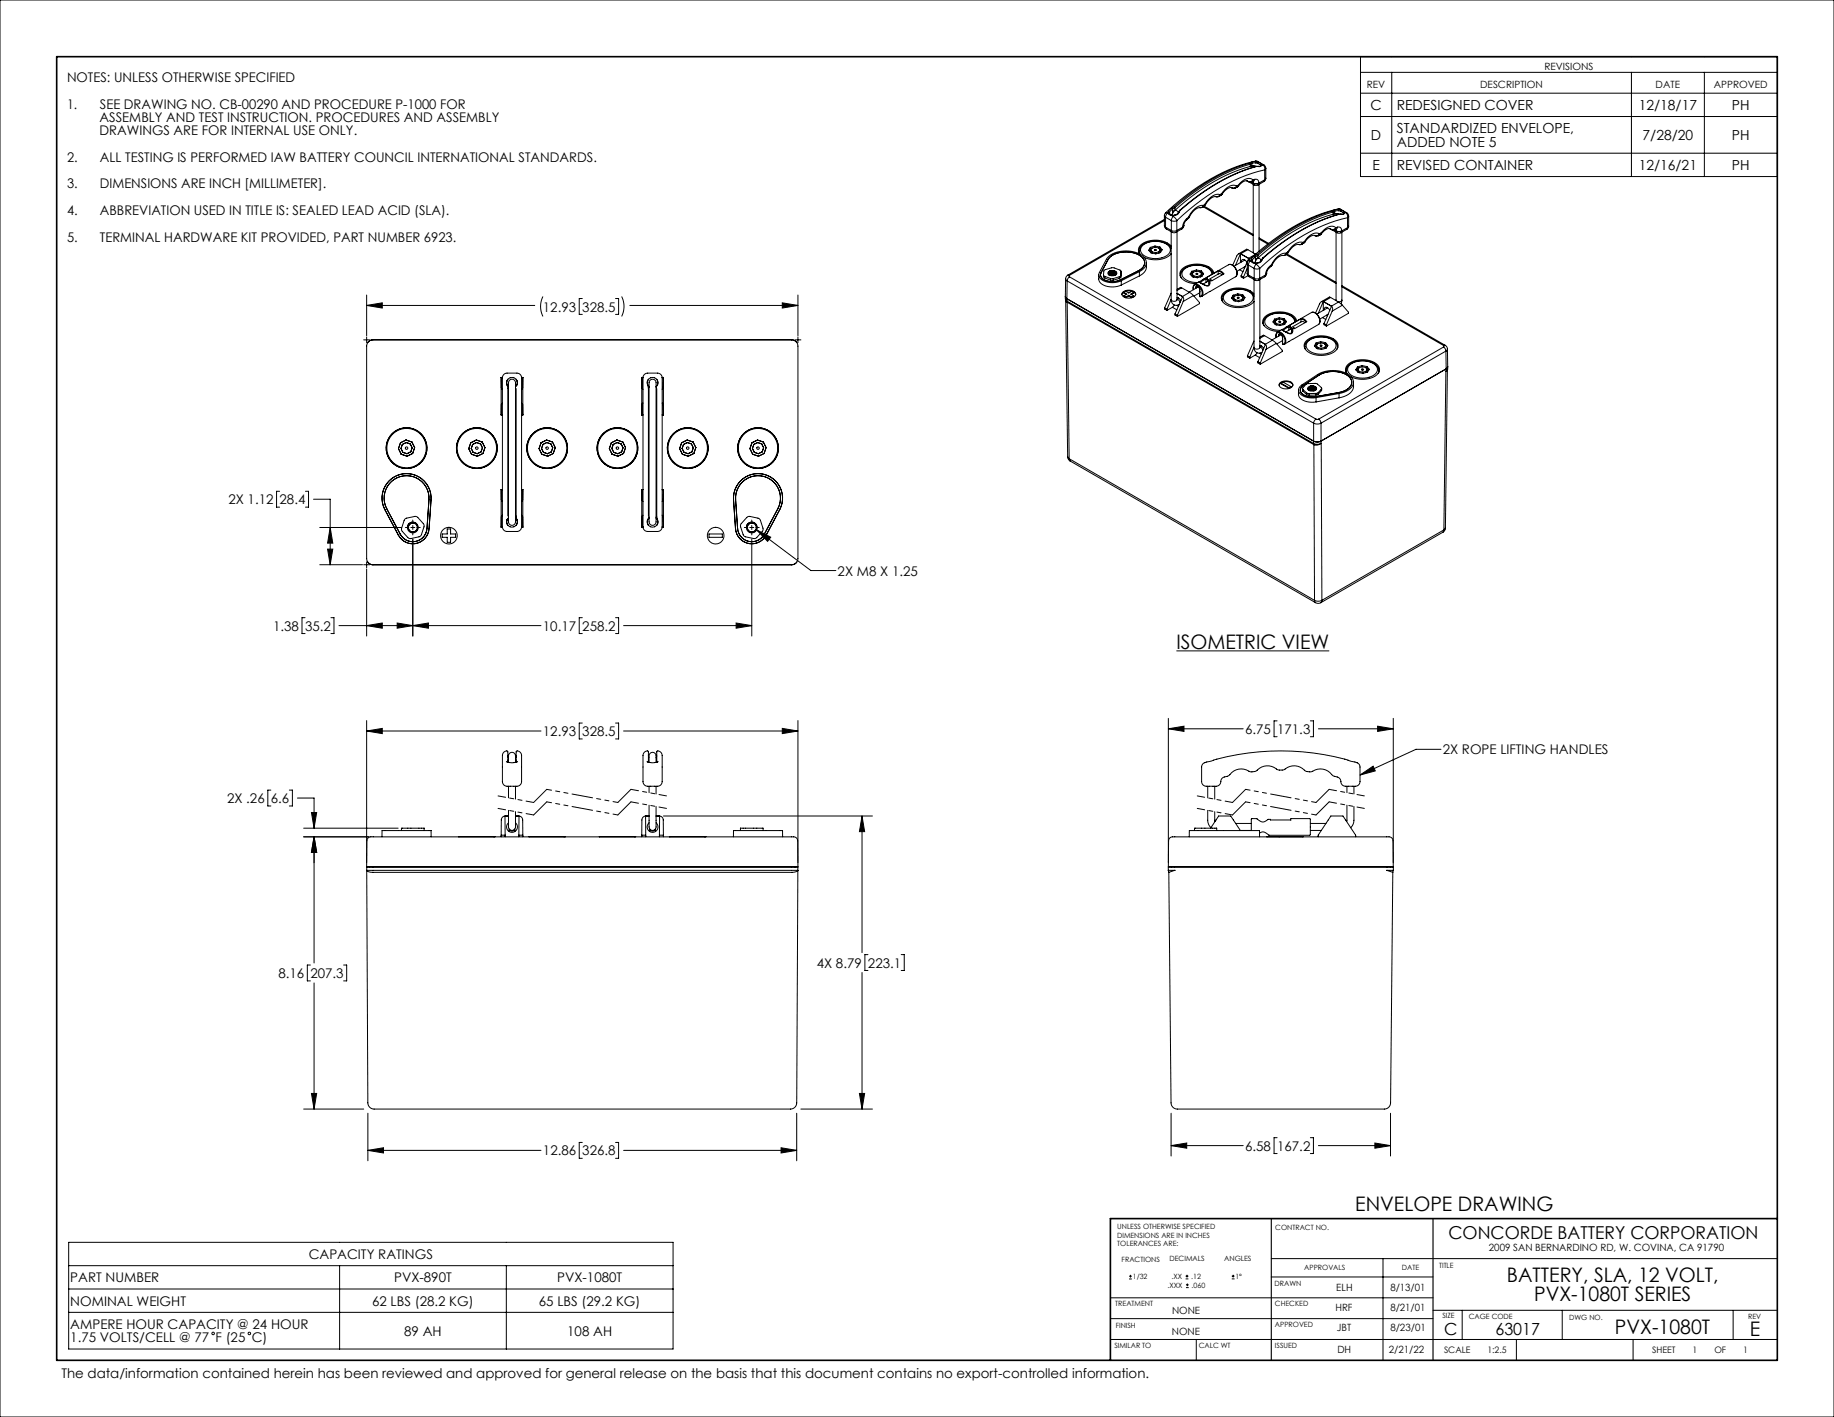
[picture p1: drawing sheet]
<svg xmlns="http://www.w3.org/2000/svg" width="559mm" height="432mm" viewBox="0 0 559 432" stroke-linecap="round" stroke-linejoin="round" font-family="sans-serif">
<defs><g id="words">
<g font-size="6.1">
<text x="358.4" y="197.7">ISOMETRIC VIEW</text>
<text x="412.9" y="369.1">ENVELOPE DRAWING</text>
<text x="459.1" y="390.7">BATTERY, SLA, 12 VOLT,</text>
<text x="467.4" y="396.6">PVX-1080T SERIES</text>
<text x="492.1" y="406.6">PVX-1080T</text>
<text x="533.2" y="407.2">E</text>
</g>
<text font-size="5.4" x="441.3" y="377.6">CONCORDE BATTERY CORPORATION</text>
<g font-size="5.1">
<text x="440" y="406.7">C</text>
<text x="455.6" y="406.7">63017</text>
</g>
<g font-size="4.2">
<text x="417.6" y="33.4">C</text>
<text x="425.6" y="33.4">REDESIGNED COVER</text>
<text x="499.3" y="33.5">12/18/17</text>
<text x="527.7" y="33.5">PH</text>
<text x="425.6" y="40.6">STANDARDIZED ENVELOPE,</text>
<text x="417.7" y="42.7">D</text>
<text x="425.6" y="44.8">ADDED NOTE 5</text>
<text x="500.5" y="42.7">7/28/20</text>
<text x="527.7" y="42.7">PH</text>
<text x="418.2" y="51.8">E</text>
<text x="425.6" y="51.8">REVISED CONTAINER</text>
<text x="499.3" y="51.8">12/16/21</text>
<text x="527.7" y="51.8">PH</text>
</g>
<g font-size="4.1">
<text x="20.4" y="25">NOTES: UNLESS OTHERWISE SPECIFIED</text>
<text x="20.4" y="33.1">1.</text>
<text x="30.4" y="33.1">SEE DRAWING NO. CB-00290 AND PROCEDURE P-1000 FOR</text>
<text x="30.4" y="41.2">DRAWINGS ARE FOR INTERNAL USE ONLY.</text>
<text x="30.4" y="37.2">ASSEMBLY AND TEST INSTRUCTION. PROCEDURES AND ASSEMBLY</text>
<text x="20.4" y="49.3">2.</text>
<text x="30.4" y="49.3">ALL TESTING IS PERFORMED IAW BATTERY COUNCIL INTERNATIONAL STANDARDS.</text>
<text x="20.4" y="57.4">3.</text>
<text x="30.4" y="57.4">DIMENSIONS ARE INCH [MILLIMETER].</text>
<text x="20.4" y="65.5">4.</text>
<text x="30.4" y="65.5">ABBREVIATION USED IN TITLE IS: SEALED LEAD ACID (SLA).</text>
<text x="20.4" y="73.6">5.</text>
<text x="30.4" y="73.6">TERMINAL HARDWARE KIT PROVIDED, PART NUMBER 6923.</text>
<text x="165.4" y="94.9">12.93</text>
<text x="177.4" y="94.9">328.5</text>
<text x="69.6" y="153.7">2X 1.12</text>
<text x="85.2" y="153.7">28.4</text>
<text x="255.2" y="175.4">2X M8 X 1.25</text>
<text x="83.2" y="192.2">1.38</text>
<text x="92.9" y="192.2">35.2</text>
<text x="165.4" y="192.2">10.17</text>
<text x="177.4" y="192.2">258.2</text>
<text x="165.4" y="224.3">12.93</text>
<text x="177.4" y="224.3">328.5</text>
<text x="379.4" y="223.6">6.75</text>
<text x="389.1" y="223.6">171.3</text>
<text x="439.6" y="229.9">2X ROPE LIFTING HANDLES</text>
<text x="69.2" y="244.7">2X .26</text>
<text x="82.5" y="244.7">6.6</text>
<text x="84.8" y="298">8.16</text>
<text x="94.6" y="298">207.3</text>
<text x="248.9" y="294.9">4X 8.79</text>
<text x="264.5" y="294.9">223.1</text>
<text x="165.4" y="352.1">12.86</text>
<text x="177.4" y="352.1">326.8</text>
<text x="379.4" y="350.6">6.58</text>
<text x="389.1" y="350.6">167.2</text>
<text x="94.1" y="383.6">CAPACITY RATINGS</text>
<text x="21.4" y="390.8">PART NUMBER</text>
<text x="120.1" y="390.8">PVX-890T</text>
<text x="169.8" y="390.8">PVX-1080T</text>
<text x="21.4" y="397.9">NOMINAL WEIGHT</text>
<text x="113.4" y="397.9">62 LBS (28.2 KG)</text>
<text x="164.2" y="397.9">65 LBS (29.2 KG)</text>
<text x="21.4" y="405">AMPERE HOUR CAPACITY @ 24 HOUR</text>
<text x="123.2" y="407">89 AH</text>
<text x="172.8" y="407">108 AH</text>
<text x="21.4" y="409">1.75 VOLTS/CELL @ 77 F (25 C)</text>
<text x="18.7" y="420">The data/information contained herein has been reviewed and approved for general release on the basis that this document contains no export-controlled information.</text>
</g>
<g font-size="3">
<text x="470.6" y="21.2">REVISIONS</text>
<text x="416.5" y="26.7">REV</text>
<text x="451" y="26.7">DESCRIPTION</text>
<text x="504.5" y="26.7">DATE</text>
<text x="522.2" y="26.7">APPROVED</text>
<text x="453.6" y="381.3">2009 SAN BERNARDINO RD, W. COVINA, CA 91790</text>
<text x="407.2" y="393.5">ELH</text>
<text x="423.6" y="393.5">8/13/01</text>
<text x="357.1" y="400.5">NONE</text>
<text x="406.9" y="399.5">HRF</text>
<text x="423.6" y="399.5">8/21/01</text>
<text x="357" y="406.7">NONE</text>
<text x="407.3" y="405.7">JBT</text>
<text x="423.6" y="405.7">8/23/01</text>
<text x="407.5" y="412.2">DH</text>
<text x="423.2" y="412.2">2/21/22</text>
</g>
<g font-size="2.7">
<text x="440" y="412.2">SCALE</text>
<text x="453.2" y="412.2">1:2.5</text>
<text x="503.4" y="412.4">SHEET</text>
<text x="515.7" y="412.4">1</text>
<text x="522.3" y="412.4">OF</text>
<text x="531.1" y="412.4">1</text>
</g>
<g font-size="2.2">
<text x="340.4" y="374.5">UNLESS OTHERWISE SPECIFIED</text>
<text x="340.4" y="377.2">DIMENSIONS ARE IN INCHES</text>
<text x="388.6" y="374.7">CONTRACT NO.</text>
<text x="340.4" y="379.8">TOLERANCES ARE:</text>
<text x="341.7" y="384.4">FRACTIONS</text>
<text x="345.2" y="389.7">1/32</text>
<text x="356.3" y="384.4">DECIMALS</text>
<text x="357" y="389.7">.XX</text>
<text x="363" y="389.7">.12</text>
<text x="373" y="384.4">ANGLES</text>
<text x="376.4" y="389.7">1°</text>
<text x="397.4" y="387">APPROVALS</text>
<text x="427.2" y="387.1">DATE</text>
<text x="438.5" y="386.4">TITLE</text>
<text x="355.7" y="392.4">.XXX</text>
<text x="363.1" y="392.4">.060</text>
<text x="388.4" y="391.8">DRAWN</text>
<text x="339.8" y="398.1">TREATMENT</text>
<text x="388.5" y="398">CHECKED</text>
<text x="439.5" y="401.7">SIZE</text>
<text x="447.5" y="402">CAGE CODE</text>
<text x="532.6" y="401.8">REV</text>
<text x="340" y="404.7">FINISH</text>
<text x="388.5" y="404.5">APPROVED</text>
<text x="478.1" y="402.2">DWG NO.</text>
<text x="339.5" y="410.8">SIMILAR TO</text>
<text x="365.2" y="410.7">CALC WT</text>
<text x="388.5" y="410.9">ISSUED</text>
</g>
</g></defs>
<g fill="none" stroke="#000" stroke-width=".3">
<path d="M0 0h558.8v431.8h-558.8zM414.5 17.3h127v36.5h-127zM414.5 22h127M414.5 28.4h127M414.5 35.5h127M424.1 22v31.8M497.1 22v31.8M519.3 22v31.8M371.5 59.8a4.4 4.4 0 0 0-3.7 1.8l-.5 .8M371.7 59.3a4.4 4.4 0 0 0-4.6 3M371.7 59.3a1.05 1.05 0 0 1-1.2 .6M371.7 59.3l-.2 .5"/>
<path d="M371.9 59.6l-.4 .2M372.2 59l-.5 .3M372.2 59l.2 .2M372.2 59l-.3 .6M372.4 59.2l-.5 .4M375.3 57.2h.1M375.4 57.2a1.39 1.39 0 0 0-1.7 .5l-1.3 1.5M375.4 57.2l1 .1M376.8 56.7a3.5 3.5 0 0 0-4.1 1.7l-.5 .6M376.8 56.7a1.11 1.11 0 0 1-1.5 .5M376.8 56.7l-.4 .6M376.9 57.1l-.5 .2"/>
<path d="M377.2 56.5l-.4 .2M377.2 56.5l-.3 .6M377.2 56.5l.1 .2M377.3 56.7l-.4 .4M379.8 55.1l.5 .3M380.3 55.3a1.34 1.34 0 0 0-2 .4l-1 1M380.3 55.3v.1M380.3 55.4l1 .1M380.6 55.5l1.5 .9M380.8 49.7a60 60 0 0 0-23 13.3M380.8 49.7l.1 .3M380.9 50a59.1 59.1 0 0 0-22.9 13.2"/>
<path d="M380.9 50v.7M381.2 49.5l-.4 .2M381.2 49.5l.2 .3M381.3 55.5l.6 .3M381.4 49.8l-.5 .2M381.4 49.8v.6M381.4 50.4l-.3 .3M381.4 50.4v.2M381.7 50.5a55.7 55.7 0 0 0-23.7 13.6M381.7 50.5l1.1 .2M381.7 50.5l.6 .3M381.7 55.3l.2 .5"/>
<path d="M381.8 54.8a2.96 2.96 0 0 0-4.1 1.1l-.5 .6M381.8 54.8a1.2 1.2 0 0 1-1.5 .5M381.8 54.8l-.5 .7M381.8 55.3l-.5 .2M381.8 55.3h.1M381.8 56.2v20.7M381.9 55.8l.8 .2 .9-.2M381.9 55.8l.2 .6M381.9 55.8h.1M382.1 56.4l.6 .1 .6-.1M382.3 54.7a.98 .98 0 0 1 1.3 1.1M382.3 54.7l-.5 .1"/>
<path d="M382.3 54.7l-.5 .6M382.5 49.1a59.9 59.9 0 0 0-27.3 15.8M382.5 49.1l.8 .1M382.5 49.1l.5 .1M382.5 50.8a60.2 60.2 0 0 0-23 13.2M382.5 50.8h.2M382.6 49.6l-1.2 .2M382.6 49.6l.7 .2M382.6 49.3l-1.4 .2M382.6 49.3v.3M382.6 49.3l.8 .2M382.7 50.8a60 60 0 0 0-23 13.2"/>
<path d="M383 49.2l-.4 .1M383 49.2h.3M383 49.2l.4 .3M383.3 49.8l.7 .4M383.3 50.7h.1M383.3 50.7l-.8 .1M383.3 49.2l1.8 1.1M383.4 50.7l-.7 .1M383.4 49.5l.9 .4M383.4 49.5l-.1 .3M383.6 55.8l-.3 .6M383.6 55.8h.1"/>
<path d="M383.6 56.2v20.3M384 50.2l.1 .3M384.1 50.5l-.8 .2M384.1 50.5h.1M384.3 49.9l-.3 .3M384.3 49.9l.1 .4M384.3 49.9l.4 .3M384.4 50.3l-.3 .4h-.7M384.4 50.3l-.3 .2M384.7 50.2l-.3 .1M384.7 50.2a1.48 1.48 0 0 1 .6 1.6M384.7 50.2l.4 .1"/>
<path d="M385.1 50.3l.4 .4 .2 .6M385.1 55.3l-1.8 1.1M385.3 51.8a58.7 58.7 0 0 0-26.7 15.4M385.3 54.8l-.2 .5M385.3 51.8v3M385.3 54.8l-1.7 1M385.7 54.3l-.2 .6-.4 .4M385.7 51.3l-.4 .5M385.7 54.3l-.4 .5M385.7 51.3v3M414.5 46.7h127M338.3 78.2a8.2 8.2 0 0 1 9.8 .4 2.43 2.43 0 0 1-1.3 3.9l-5.5 2.8a4.9 4.9 0 0 1-5.9-1l.1-1.2 2.1-4z"/>
<path d="M347.1 76.5l-.1 .2M347.1 76.4l.2 1M347.1 76.4l-.1 .6M348.2 74.8a6.3 6.3 0 0 1 8.2 .5 2.15 2.15 0 0 1-1.7 3 6 6 0 0 1-7.1-1.5 1.7 1.7 0 0 1 .6-2zM350.5 75.4v.4M350.5 75.8l-.4 .6M350.5 75.8l1.5-.4 1 .2 .5 .5M350.6 76.2v.4l.5 .5v-.3M350.6 76.2l.5 .6M351 75.6l-.4 .6M351.1 76.8l1 .2M351.9 75l1.5 .3"/>
<path d="M351.9 75l-1.4 .4M351.9 75v.4M351.9 76.3h.3M352 76.3h-.1M352 76.3l.1 .1M352.1 77v.4M353 75.6l.4 .1M353.1 76.7l-1 .3M353.4 75.7l.6 .6M353.4 75.3l.7 .8-.5 .9-1.4 .4-1.5-.3-.7-.9 .5-.8M353.4 75.3v.4M353.5 76.1l-.4 1v-.4"/>
<path d="M353.5 76.1l-.4 .6M354.8 68.7l.1 .6 .5 .5M354.8 65.7l.3 .5M354.8 68.7l.3 .5M354.8 65.7v3M354.8 66.9l-29.4 16.9M354.8 67.2l-28.9 16.7M355.1 69.2l.3 .6M355.1 66.2l1.8 1M355.1 69.2l1.8 1M355.1 66.2v3M355.2 64.9l-.4 .8"/>
<path d="M355.2 64.9h.5M355.4 69.8l1.7 1M355.7 64.9l-.6 1.3M355.7 64.9l.5 .3M356 64.6l-.3 .3M356 64.6l.2 .6M356 64.6l.4 .2M356.2 65.2l.9 .4M356.2 65.2l.8 .5M356.4 64.8l.1 .5M356.8 77.4v-.1a7.4 7.4 0 0 1-8.2 1.1M356.8 75.7a6.3 6.3 0 0 0-8.1-1.4l-1.3 1.1-.3 1"/>
<path d="M356.8 75a7.1 7.1 0 0 0-9.6 .1 1.88 1.88 0 0 0 .2 2.4M356.8 70.6v20.7M356.9 67.2l.8 .2 .9-.2M356.9 70.2l.8 .2 .9-.2M356.9 70.2l.2 .6M356.9 67.2v3M357 65.7l.5 .3M357.1 63.4l-.8 .6-.3 .6M357.1 63.4l.2 .3M357.1 65.6l-.1 .1M357.1 70.8l.6 .1 .6-.1M357.3 64.3v.6"/>
<path d="M357.3 63.7l-.9 1.1M357.3 63.7v.6M357.5 66l1.1 1.2M357.5 66l-.6 1.2M357.8 63l-.7 .4M357.8 63l.2 .2M357.8 65.6h-.7M357.8 65.6h.1M357.8 65.6l-.3 .4M357.8 65.6l-.8 .1M358 64.1l-1 1.5M358 64.1h.4l.6 .6"/>
<path d="M358 64.1l-.7 .2M358 63.2l-.7 .5M358 63.2v.9M358.6 70.2l-.3 .6M358.6 67.2v3M358.6 70.6v20.7M359 64.7l-.3 .5-.9 .4M359.3 64.7l-.7 .7-.8 .2M359.3 64.7l-.3 .1M359.5 64h.2M359.6 64l-.6 .7M359.7 64l-.4 .7"/>
<path d="M360.1 69.8l-1.8 1M360.3 69.2l-.2 .6M360.3 69.2h.1M360.3 69.2l-1.7 1M360.7 68.7l-.2 .6-.4 .5M360.7 68.7l-.4 .5M360.7 68.7h.1M361.5 67l-.5 .7-.3 1M361.6 66.6a3.8 3.8 0 0 0-1.3 2.6M361.6 66.6l-.1 .4M362.1 66.6l-.6 .4M362.1 66.1l-.5 .5"/>
<path d="M362.1 66.1l.3 .1M362.1 66.1v.5M362.4 66.2l-.3 .4M365.6 63.3a4.1 4.1 0 0 0-3.2 2.9M366.5 63.1l-.9 .2M366.6 63l15.2 8.8M366.7 62.6a5.1 5.1 0 0 0-4.6 3.5M366.7 62.6l-.4 .5-.7 .2M366.7 62.6l-.2 .5M366.9 62.8l14.9 8.7M367 62.7l-.5 .4M367.1 62.3l-.4 .3"/>
<path d="M367.1 62.3l.2 .1M367.1 62.3l-.1 .4M367.3 62.4l-.3 .3M378 77.3l2.5 1.5-2.3 5.2M378 77.3l-1.6 3.6M378 77.3v2.7M378.2 79.8a.74 .74 0 0 1 .6-.8 .74 .74 0 0 1 .9 .6l.2 .4M379.3 79.2l-3.3 1.9M380.2 76.1l-2.2 1.2a.93 .93 0 0 0-1.2 .7l-1.2 2.8M380.2 76.1l-.4-.1-2.4 1.4M380.2 76.1l2.4 1.4M380.4 79.4l-.4 .9"/>
<path d="M380.4 79.4l.6 .1M381 79.5l-.6 1.3M381 79.5l.4 .3M381.3 79.2l-.3 .3M381.3 79.2l.1 .6M381.3 79.2l.3 .2M381.4 79.8l.9 .4 .7-.1M381.4 79.8l.9 .5M381.6 79.4l.1 .5M381.8 76.9v.1M381.8 76.9l.1 .2M382.3 78l-.8 .6-.2 .6"/>
<path d="M382.3 78l.2 .3M382.4 77.4h.2M382.5 77.5l-2.1 1.2 .3 .4M382.5 78.9l.1 .6M382.5 78.3l-.9 1.1M382.5 78.3v.6M383 77.5l-.7 .5M383 77.5l.3 .3M383.2 78.6l-.9 1.6M383.2 78.6l.4 .1 .7 .6M383.3 77.8v.8l-.8 .3M383.3 77.8l-.8 .5"/>
<path d="M383.6 72.5l2.9 1.7M383.6 72.8l2.7 1.6M384.3 79.3l-.4 .5-.9 .3M384.3 79.3h.1M384.5 79.2l-.6 .8-.8 .2M384.5 79.2l-.2 .1M384.8 78.6h.1M384.8 78.6l-.5 .7M384.9 78.6l-.4 .6M390.9 77.8a4.1 4.1 0 0 0-3.3 2.9M391.8 77.6l-.9 .2M391.8 77.6l15.3 8.8"/>
<path d="M391.9 77.2a5.1 5.1 0 0 0-4.5 3.5M391.9 77.2l-.4 .5-.6 .1M391.9 77.2l-.1 .4M392.1 77.4l15 8.6M392.2 77.3l-.4 .3M392.4 76.8l-.5 .4M392.4 76.8l.2 .1M392.4 76.8l-.2 .5M392.6 76.9l-.4 .4M395.7 74.5a3.5 3.5 0 0 0-3.1 2.4M396.7 74.4l-1 .1M396.9 73.9a4.4 4.4 0 0 0-4.5 2.9"/>
<path d="M396.9 73.9a1.05 1.05 0 0 1-1.2 .6M396.9 73.9l-.2 .5M397.2 74.1l-.5 .3M397.4 73.6l-.5 .3M397.4 73.6l.2 .2M397.4 73.6l-.2 .5M397.6 73.8l-.4 .3M400.6 71.8a2.72 2.72 0 0 0-2.8 1.7l-.2 .3M400.6 71.8h.1M400.6 71.8l1.1 .1M402 71.3a3.5 3.5 0 0 0-4.1 1.7l-.5 .6M402 71.3a1.11 1.11 0 0 1-1.4 .5"/>
<path d="M402 71.3l-.3 .6M402.1 71.7l-.4 .2M402.5 71.1l-.5 .2M402.5 71.1l-.4 .6M402.5 71.1l.1 .2M402.6 71.3l-.5 .4M405.1 69.6l.5 .3M405.5 69.9a1.34 1.34 0 0 0-1.9 .4l-1 1M405.5 69.9h.1M405.6 69.9l.9 .1M405.8 70l1.6 .9M406 64.3a60 60 0 0 0-23 13.2"/>
<path d="M406 64.3l.2 .3M406.2 64.6a59.1 59.1 0 0 0-22.9 13.2M406.2 64.6v.7M406.4 64.1l-.4 .2M406.4 64.1l.3 .2M406.5 70l.6 .4M406.7 64.3l-.5 .3M406.7 64.3v.7M406.7 65l-.3 .3M406.7 65v.2M406.9 65.1a55.7 55.7 0 0 0-23.7 13.5M406.9 65.1l1.2 .2"/>
<path d="M406.9 65.1l.6 .3M407 69.9l.1 .5M407 69.4a2.96 2.96 0 0 0-4 1.1l-.5 .6M407 69.4a1.2 1.2 0 0 1-1.5 .5M407 69.4l-.5 .6M407 69.9l-.5 .1M407.1 70.8v20.7M407.1 70.4l.9 .2 .8-.2M407.1 70.4l.3 .5M407.1 70.4h.1M407.4 70.9l.6 .2 .6-.2M407.5 69.2l-.5 .7"/>
<path d="M407.5 69.2a.98 .98 0 0 1 1.3 1.2M407.5 69.2l-.5 .2M407.7 63.7a59.9 59.9 0 0 0-27.3 15.7M407.7 63.7l.9 .1M407.7 63.7l.5 .1M407.8 65.3a60.2 60.2 0 0 0-23 13.3M407.8 65.3h.1M407.9 64.2l-1.2 .1M407.9 64.2l.6 .2M407.9 63.8l-1.5 .3M407.9 63.8v.4M407.9 63.8l.8 .2"/>
<path d="M407.9 65.3a60 60 0 0 0-23 13.3M408.2 63.8h-.3M408.2 63.8h.4M408.2 63.8l.5 .2M408.5 64.4l.7 .4M408.6 65.3h.1M408.6 65.3h-.8M408.6 63.8l1.7 1M408.6 65.3h-.7M408.7 64l.8 .5M408.7 64l-.2 .4M408.8 70.4l-.2 .5"/>
<path d="M408.8 70.4h.1M408.9 70.7v20.8M409.2 64.8l.2 .2M409.4 65l-.8 .3M409.4 65h.1M409.5 64.5l-.3 .3M409.5 64.5l.2 .4M409.5 64.5l.5 .3M409.7 64.9l-.3 .4h-.8M409.7 64.9l-.4 .2M410 64.8l-.3 .1M410 64.8a1.48 1.48 0 0 1 .6 1.5"/>
<path d="M410 64.8h.3M410.3 64.8l.5 .5 .1 .6M410.3 69.9l-1.7 1M410.6 66.3a58.7 58.7 0 0 0-26.8 15.5M410.6 69.4l-.3 .5M410.6 66.3v3.1M410.6 69.4l-1.8 1M410.9 68.9l-.1 .6-.5 .4M410.9 65.9l-.3 .4M410.9 68.9l-.3 .5M410.9 65.9v3M111.7 89.9v12.4"/>
<path d="M111.7 93.1h51.2M111.7 93.1l4.8-.8v1.6zM165.4 90.3a6.8 6.8 0 0 0 0 6.1M177.4 91h-.9v4.8h.9M187.6 91h.9v4.8h-.9M189.4 90.3a6.8 6.8 0 0 1 0 6.1M191.9 93.1h51.2M238.4 92.3l4.7 .8-4.7 .8zM243.1 89.9v12.4M324.6 90.4l.1 1 .4 .3M324.6 90.3l.5 .7v.7M324.6 90.3l.5 .7"/>
<path d="M324.6 91.3l.1 .3M324.7 91.5l.6 47.6M324.8 91.6l.4 .5M325.1 91.7l75.1 43.4M325.1 91.7l.1 .4M325.1 91l75.2 43.4M325.1 85.6l-.4-.7-.1 5.4M325.1 85.6l75.2 43.4M325.1 85.6v5.4M325.2 92.1l75.1 43.4M325.2 92.1l.6 47.7M325.4 83.8l.5 .1"/>
<path d="M325.4 83.8l-.5 .5-.2 .6M325.9 84.4l-.5 .5-.3 .7M325.9 83.9l-.2 .2 .2 .3M325.9 84.4l75.1 43.3M334.8 83.7a2.82 2.82 0 0 0 2.8 3.6l2.1 .1 1.9-.5M336.2 83.8v.6l.4 .3M336.2 83.8l.4 .4M336.6 84.2l1.7 .7M336.6 84.7l1.7 .7M336.6 84.2v.5M337.8 83.7l.2-.4a1.52 1.52 0 0 1 2 .4M337.8 82.8a1.75 1.75 0 0 1 2.5 .4 1.52 1.52 0 0 1-1.4 .9 1.52 1.52 0 0 1-1.4-.9z"/>
<path d="M337.9 82.8l.1-.1a1.59 1.59 0 0 1 2.2 .7l-.4 .5-.7-.3-1.1 .2M337.9 82.8l.9-.1 .7 .2M337.9 82.8l.1-.1a2 2 0 0 1 2.1 .3M337.9 83.7a1.57 1.57 0 0 1 2 .1M338 83.1l-.2 .3 .3 .5M338 83.1l.2-.1a1.28 1.28 0 0 1 1.8 .6M338.2 83.9h1.4M338.3 84.9h.9M338.3 85.4h.9M338.3 84.9v.5M338.4 83.9l1 .1M339.2 84.9v.5"/>
<path d="M339.5 82.9l-.8-.1-.7 .3M339.5 82.9l.5 .4v.4a1.42 1.42 0 0 0-2.2-.1M341 84.3l.5-.4v.5M341 84.3l-1.8 .6M341 84.8l-1.8 .6M341 84.3v.5M341.5 84.4l-.5 .4M341.6 82.7l-.4-.4-1.8-.7h-.7l-2.2 .7-.3 1.5M341.6 82.7l-.1 1.7M341.6 82.7v.5M341.6 85.6v1.3M341.8 89.7a2.54 2.54 0 0 1 4.2 0"/>
<path d="M342 89.1a2.68 2.68 0 0 1 4 .5 2.22 2.22 0 0 1-3.2 1.1l-.7-.4a.79 .79 0 0 1-.1-1.2zM342.4 89.1v.2l.8 .4M342.4 90.2v.2l.6 .3M342.4 89.1l.9 .5-.9 .6M342.4 89.1l.6-.3 .9 .5 .9-.5 .6 .3M342.4 90.2l.6 .3M343 90.5v.2M343.9 90.2l.9 .5M343.9 90.2l-.9 .5M343.9 90l.9 .5M343.9 90l-.9 .5M343.9 90v.2"/>
<path d="M344.8 90.5v.2M345.4 90.2v.2l-.6 .3M345.4 89.1v.2l-.7 .4M345.4 89.1l-.9 .5 .9 .6M345.4 90.2l-.6 .3M347.2 82.8a2.74 2.74 0 0 0 1.5-4.2 8.7 8.7 0 0 0-11.3-.1l-2.4 4.6a2.16 2.16 0 0 0 2 2.8l2.7 .2 1.9-.5M347.2 82.8l-5.6 2.8M347.2 82.8v1.3M347.2 84.1l-5.6 2.8M349.3 80a3.4 3.4 0 0 1-2.1 4.1M354.8 93.8v.4l.8 .4M354.8 93.8l.8 .4"/>
<path d="M355.6 94.2v.4M356.8 91.3a1.59 1.59 0 0 0 .8 1.5 1.59 1.59 0 0 0 1.7 0M356.8 89.4l-2 4.4M356.8 91.3a1.02 1.02 0 0 0 1.8 0M356.8 91.2l-1.2 3M357.2 93.6l-1.6 1M357.2 93.6l1.4 .8M357.8 92.9l-.6 .7M358 95.7v.3l.7 .4M358 95.7l.7 .4M358.6 93l.4 .3M358.6 91.3v.1"/>
<path d="M358.6 90.7l.6 .2 .6 .7M358.6 89.4l1.7 1-2.3 5.3M358.7 96.1v.3M358.9 93l.2 .1M359.1 90.9l-.5 .3 .5 .2 .4 .8M359.7 83.8l-.1 .2M359.7 83.7l.2 1M359.7 83.7v.6M360 87.7l-.3-.1-1.1 .6M360 87.7l2.4 1.4M360 87.7l-1.4 .8M360.5 91.9l-1.8 4.2"/>
<path d="M362.4 89.1l-2.1 1.3a1.22 1.22 0 0 1 .2 1.5M362.4 89.1l1.2 1M363.1 82.7l-.5 .8 .7 .9 1.5 .2M363.1 82.7v.4M363.1 83.1l-.3 .6M363.3 83.5l-.1 .4 .5 .5M363.3 83.5l.4 .6M363.6 82.9l-.3 .6M363.6 88.3a1.02 1.02 0 0 1 .4-1.5 1.02 1.02 0 0 1 1.4 .6 2.01 2.01 0 0 1 .4 2.9h-.2M363.6 90.1l1.9 2.1v.3l-6.8 3.9M363.6 90.1l-3.1 1.8M363.7 84.1v.3"/>
<path d="M363.7 84.1l1.1 .2M363.9 86.7l-.4 .8 .1 .8M364 86.6l-.1 .1M364.3 87.6l.2-.4h.4l.7 1.1M364.3 87.6h.2M364.3 87.6v.3M364.5 82.3l1.5 .3M364.5 82.3l-1.4 .4M364.5 82.3v.3M364.5 87.6l.1-.2a.62 .62 0 0 1 .7 0 .62 .62 0 0 1 .2 .7v.1M364.5 87.6v.1M364.6 83.6h.2"/>
<path d="M364.6 83.6h.1M364.6 82.6l-1.5 .5M364.6 82.6l1 .2M364.8 84.3v.3M365 87.3l-.5 .3M365.1 87.4l-2.8 1.6M365.4 85.9l-1.4 .7M365.5 90.3l.2 .1M365.5 88.2v2.1M365.5 88.2l.1 .1M365.5 90.3h.1M365.5 89.2l-1.7 1"/>
<path d="M365.6 90.3l.1 .1M365.6 88.3v2M365.6 82.8l.5 .6M365.7 82.9l.3 .1M365.7 84l-.9 .3M365.7 84v.4M366 83l.6 .6M366 82.6l.7 .8-.5 .8-1.4 .4M366 82.6v.4M366.1 83.4l-.3 1M366.1 83.4l-.4 .6M366.2 90.2l-.5 .2"/>
<path d="M366.5 85.2l-1.1 .7M367.3 84.8l.1 .3M367.3 84.8l-.8 .4M367.4 85.1l-1.8 1M367.4 85.1h.1M367.4 85.1v1M367.7 84.6l.2 .2M367.7 84.6l-.4 .2M367.9 85.4l.6 .2M367.9 84.8l-.5 .3M367.9 84.8v1M368.4 85.8h-.4l-1.5 .8"/>
<path d="M368.4 85.6a.94 .94 0 0 1-.2 1.3 .94 .94 0 0 1-1.3-.1l-1.4-.8M368.4 85.6v.8M368.6 85.6h-.2M368.6 85.6l.1 .2a1.1 1.1 0 0 1-.6 1.4l-1-.3-1.7-1M369 85.4l-.6 .2M369 85.4l-.4 .2M369.2 83.6a2.82 2.82 0 0 0-2.6-2.5 5.8 5.8 0 0 0-6.4 1.8 2.44 2.44 0 0 0 2.2 2.9l2.6 .3M369.6 83.4a4.3 4.3 0 0 0-4.3-2.6 5.3 5.3 0 0 0-5.5 2.3l-.1 .6M369.8 83.3a4.7 4.7 0 0 0-5-2.8 4.8 4.8 0 0 0-5.3 2.8 3.4 3.4 0 0 0 3.1 2.9l1.7 .3M371.1 82.7a1.7 1.7 0 0 1 1.6 .9M371.1 82.7v.8M371.3 82.5a1.92 1.92 0 0 1 1.6 .9l-3.7 2.2-.2-.2"/>
<path d="M371.3 82.5l-3.7 2.1h.1M371.3 82.5l-.2 .2M372.3 91.1l-.1 .2M372.3 91l.3 1M372.3 91v.5M372.3 83.8l-.8-.4-3.6 2M373.4 89.4a6.3 6.3 0 0 1 8.2 .5 2.15 2.15 0 0 1-1.7 3 6 6 0 0 1-7-1.5 1.7 1.7 0 0 1 .5-2zM374.3 80.7a2.35 2.35 0 0 1 2.6 2.4v.7l-.4 .5M375.7 90v.4M375.7 90.4l-.3 .6M375.9 90.8v.4l.4 .5M375.9 90.8l.4 .6"/>
<path d="M376.2 90.2l-.5 .2M376.3 91.4v.3M376.3 91.4l1.1 .2M376.5 84.3l-10.4 6a2.43 2.43 0 0 0-2.1-3.7M376.5 84.3a2.46 2.46 0 0 0-2.1-3.6l-7.9 4.5M377.2 89.6l1.5 .2M377.2 89.6l-1.5 .4M377.2 89.6v.3M377.2 90.9h.1M377.2 90.9h.2h-.2M377.4 91.6v.3M377.7 82.2l1 .6"/>
<path d="M378.2 84v.4l.7 .4M378.2 84l.7 .4M378.2 90.1l.5 .6M378.4 91.3l-1 .3M378.6 90.3l-1.4-.4-1 .3-.3 .6M378.6 90.3l.6 .6M378.7 89.8l.6 .9-.5 .8-1.4 .4-1.5-.3-.7-.8 .5-.8M378.7 89.8l-.1 .5M378.7 90.7l-.3 1v-.4M378.7 90.7l-.3 .6M378.9 84.4v.4M378.9 81.5l.3 .2"/>
<path d="M379.1 81.4l.2 .1M379.4 81.2l-2.5 1.5M380 83.3l.2 .6 .4 .4M380 80.3l.4 .5M380 83.3l.4 .5M380 80.3v3M380 81.7l-1.1 2.7M380.2 84l-1.3 .8M380.4 83.8l.2 .5M380.4 80.8l1.7 1M380.4 83.8l1.7 1M380.4 80.8v3"/>
<path d="M380.6 84.3l1.8 1.1M382.1 90.3a6.3 6.3 0 0 0-8.2-1.5l-1.3 1.2-.3 1M382.1 89.6a7.1 7.1 0 0 0-9.7 .1 2.29 2.29 0 0 0 1.5 3.3 7.4 7.4 0 0 0 8.2-1.1l-.1 .1M382.1 85.2v20.7M382.1 81.8l.9 .2 .8-.2M382.1 84.8l.9 .2 .8-.2M382.1 84.8l.3 .6M382.1 81.8v3M382.3 80.3l.4 .2M382.3 80.2v.1M382.4 85.4l.6 .1 .6-.1M382.7 80.5l1.1 1.3"/>
<path d="M382.7 80.5l-.6 1.3M383 80.1l.1 .1M383.1 80.2l-.4 .3M383.1 80.2l-.8 .1M383.8 84.8l-.2 .6M383.8 81.8v3M383.9 85.2v20.7M384.9 98.8v-.5l.3 1M384.9 98.3l-.1 .3M385.3 84.3l-1.7 1.1M385.6 83.8l-.3 .5M385.6 83.8h.1"/>
<path d="M385.6 83.8l-1.8 1M385.9 83.3l-.1 .6-.5 .4M385.9 83.3l-.3 .5M385.9 83.3h.1M386.8 81.6l-.6 .7-.3 1M386.8 81.2a3.8 3.8 0 0 0-1.2 2.6M386.8 81.2v.4M387.3 81.1l-.5 .5M387.4 80.7l-.6 .5M387.4 80.7h.2M387.4 80.7l-.1 .4M387.6 80.7l-.3 .4"/>
<path d="M388.4 97.2v.5M388.4 97.7l-.4 .6M388.4 97.7l1.4-.5 1 .2 .5 .6M388.5 98.1v.4l.4 .5 .1-.4M388.5 98.1l.5 .5M388.8 97.5l-.3 .6M389 98.6l1 .2M389.8 96.8l1.5 .3M389.8 96.8l-1.4 .4M389.8 96.8v.4M389.8 98.2h.2M389.8 98.2h.1"/>
<path d="M389.9 98.2h.1M390 98.8v.4M390.9 97.5l.4 .1M391 98.6l-1 .2M391.3 97.6l.5 .6M391.3 97.1l.7 .9-.5 .8-1.5 .4-1.5-.3-.6-.8 .5-.9M391.3 97.1v.5M391.3 98l-.3 .9v-.3M391.3 98l-.3 .6M392.6 99.4l-2 1M392.6 99.4l.1 .3M392.7 99.7l-1.9 .9"/>
<path d="M392.7 99.7h.1M392.7 99.7v.9M393 99.2l.1 .2M393 99.2l-.4 .2M393.1 99.4l-.4 .3M393.1 99.4v1M394.3 99.9l-.6 .3M394.3 99.9l-.4 .3M394.5 98.2a2.82 2.82 0 0 0-2.7-2.6 5.8 5.8 0 0 0-6.3 1.8 2.44 2.44 0 0 0 2.2 2.9l2.5 .4M394.8 98a4.3 4.3 0 0 0-4.3-2.7 5.3 5.3 0 0 0-5.5 2.4l-.1 .6M395.1 97.8a4.7 4.7 0 0 0-5.1-2.8 4.8 4.8 0 0 0-5.3 2.9 3.4 3.4 0 0 0 3.2 2.9l1.7 .2M396.4 97.3a1.7 1.7 0 0 1 1.5 .8"/>
<path d="M396.4 97.3v.8M396.5 97.1a1.92 1.92 0 0 1 1.7 .9l-3.8 2.2-.1-.3M396.5 97.1l-3.7 2.1h.2M396.5 97.1l-.1 .2M397.6 98.3l-.7-.4-.3 .1-3.5 2 .6 .1M399.6 95.3a2.35 2.35 0 0 1 2.6 2.3l-.1 .8-.4 .5M399.6 95.2a2.46 2.46 0 0 1 2.1 3.7M399.6 95.2l-7.8 4.5M401.7 98.9l-7.8 4.5M401.7 98.9h.1M402.9 96.8l1.1 .6M403.2 91.9l2.5 1.4"/>
<path d="M403.2 91.9l-1.5 3.5M403.2 91.9v2.7M403.4 98.6v.3l.7 .5M403.4 98.6l.7 .4M403.5 94.4a.74 .74 0 0 1 .6-.8 .74 .74 0 0 1 .8 .6l.3 .4M404.1 99v.4M404.1 96.1l.3 .2M404.3 96l.2 .1M404.5 93.8l-3.3 1.9M404.6 95.8l-2.5 1.4M405.4 90.7l-2.1 1.2a.93 .93 0 0 0-1.2 .7l-1.3 2.8M405.4 90.7l-.3-.2-2.5 1.4"/>
<path d="M405.4 90.7l2.4 1.3M405.7 93.3a1.22 1.22 0 0 1 .2 1.5M405.7 93.3l-2.3 5.3M405.9 94.8l-1.8 4.2M407.1 91.5v.1M407.8 92l1.2 1M407.8 92l-2.1 1.3M408.9 91.5l-.3 1.1M408.9 91.5l-.4 .4h-.8M408.9 87.1l31.4 18.1M408.9 87.4l30.9 17.9M409 93l1.9 2.1v.4l-6.8 3.9"/>
<path d="M409 93l-3.1 1.8M110.7 103.6h2M111.7 102.6v2M112.1 104.4l.6-.6 .9-.3h127.6l.9 .3 .7 .6M112.3 104.1l1.3-.5h127.6a1.91 1.91 0 0 1 1.9 1.9v64.7a1.91 1.91 0 0 1-1.9 1.9h-127.6a1.91 1.91 0 0 1-1.9-1.9v-64.7zM152.7 115h.4M152.7 115v11.4M152.7 115h.1M152.7 115v3.1l.4 .5M153.5 114.1l.7-.4h3.3a1.42 1.42 0 0 1 1.4 1.4v45.4a1.42 1.42 0 0 1-1.4 1.5h-3a1.42 1.42 0 0 1-1.4-1.5v-45.4zM154.5 117.3l.2 1.1v38.8M154.7 115.5a1.67 1.67 0 0 0-.2 1.8"/>
<path d="M155.2 115.9a1.2 1.2 0 0 1 1.4 0 1.2 1.2 0 0 1 .5 1.3v41.2a1.18 1.18 0 0 1-1.1 1.7 1.18 1.18 0 0 1-1.1-1.7v-41.8zM157.3 115.5a1.56 1.56 0 0 1-.2 2.4 1.62 1.62 0 0 0 .2-2.2 1.62 1.62 0 0 0-2-.5l-.5 .4-.4 .7 .1 .9 .4 .6-.4-.5M157.3 118.4l.1 39.7a1.75 1.75 0 0 1-.1 2M158.9 115h.4M159.3 115v3.1l-.4 .5M159.3 115h.1M159.3 115v11.4M195.5 115h.4M195.5 115v11.4M195.5 115h.1M195.5 115l.1 3.1 .3 .5M196.3 114.1l.8-.4h3.2a1.42 1.42 0 0 1 1.5 1.4v45.4a1.42 1.42 0 0 1-1.5 1.5h-3a1.42 1.42 0 0 1-1.4-1.5v-45.4z"/>
<path d="M197.6 115.5a1.72 1.72 0 0 0-.2 2l.2 39.7M198 115.9a1.2 1.2 0 0 1 1.5 0 1.2 1.2 0 0 1 .4 1.3v41.2a1.18 1.18 0 0 1-1.1 1.7 1.18 1.18 0 0 1-1-1.7v-41.8zM200.1 115.5a1.56 1.56 0 0 1-.2 2.4 1.62 1.62 0 0 0 .3-2.2 1.62 1.62 0 0 0-2.1-.5l-.5 .4-.3 .7v.9l.5 .6-.5-.5M200.1 118.4l.2 39.7a1.75 1.75 0 0 1-.2 2M202.1 115v3.1l-.3 .5M202.1 115h-.3M202.1 115h.1M202.1 115v11.4M242.1 103.6h2M243.1 102.6v2M380.1 108.4v.3l.7 .5M380.1 108.4l.7 .4"/>
<path d="M380.8 108.8v.4M382.1 105.9a1.59 1.59 0 0 0 .7 1.5 1.59 1.59 0 0 0 1.7 0M382.1 103.9l-2 4.5M382.1 105.9a1.02 1.02 0 0 0 1.8 0M382.1 105.8l-1.3 3M382.5 108.2l-1.7 1M382.5 108.2l1.3 .8M383 107.5l-.5 .7M383.3 110.2v.4l.7 .4M383.3 110.2l.7 .4M383.8 107.6l.5 .3M383.9 105.9v.1"/>
<path d="M383.9 105.2l.6 .3 .5 .7M383.9 105.8l.4 .2 .5 .8M383.9 104l1.7 1-2.3 5.2M384 110.6v.4M384.2 107.6l.2 .1M384.4 105.4l-.5 .3M385.3 102.3l-.4-.1-1 .6M385.3 102.3l2.4 1.4M385.3 102.3l-1.4 .8M385.8 106.4l-1.8 4.2M387.7 103.7l-2.2 1.2a1.22 1.22 0 0 1 .3 1.5M387.7 103.7l1.2 .9"/>
<path d="M388.9 104.6l1.8 2.2v.3l-6.7 3.9M388.9 104.6l-3.1 1.8M389.2 101.2l-.4 .5v1.2a1.04 1.04 0 0 1 .5-1.5 1.04 1.04 0 0 1 1.4 .5 2.01 2.01 0 0 1 .4 2.9l-.3 .1M389.2 101.2a2.49 2.49 0 0 1 2.3 3.5v.1M389.5 102.1l.2-.4 .5 .1 .4 .4 .2 .6M389.5 102.1h.3M389.5 102.1v.4M389.7 117.4a2.54 2.54 0 0 1 4.2 0M389.8 102.1v.2M389.9 116.8a2.68 2.68 0 0 1 4 .4 2.22 2.22 0 0 1-3.2 1.1l-.7-.4a.79 .79 0 0 1-.1-1.1zM389.9 101.8l-.1 .3M389.9 101.8a.91 .91 0 0 1 .9 1"/>
<path d="M390.2 101.9l-.4 .2M390.3 116.8v.2l2.4 1.4M390.3 116.8l2.4 1.4M390.3 116.8l.6-.4 2.4 1.4M390.4 102l-2.8 1.6M390.6 100.4l-1.4 .8M390.8 103.8l-1.8 1M390.8 102.8v2.1M390.8 103v.8M390.8 104.9l.1 .1M391.5 104.8l-.6 .2M392.7 118.2v.2"/>
<path d="M393.3 117.8v.2l-.6 .4M393.3 117.8l-.6 .4M393.6 100.4l-.4-.1-1.4 .9M393.6 100.2v.8M393.6 100.2a.94 .94 0 0 1-.2 1.3 .94 .94 0 0 1-1.3-.2l-1.3-.7M393.6 100.2h.1M393.9 100.2h-.3M393.9 100.2v.1a1.1 1.1 0 0 1-.6 1.4l-.9-.2-1.8-1.1M393.9 103.4l-2.4 1.4M395.6 118.9a2.79 2.79 0 0 0 2.6 3.5l2.8 .1M396.7 117.8l5.2-3.5a8.4 8.4 0 0 1 9.3 .6 2.4 2.4 0 0 1-1.2 4l-2.2 .7-7 1.3a4.4 4.4 0 0 1-4.6-1.6 1.37 1.37 0 0 1 .5-1.5zM396.9 118.5l.1 .7"/>
<path d="M397 118.7l1.1 1M397 119.2l1.1 1M397 118.7v.5M397.5 105.6l-.1 .3M397.5 105.6l.3 .9M397.5 105.6v.5M398 103.8a7.4 7.4 0 0 1 9.1 .1 2.11 2.11 0 0 1-.8 3.5 7.5 7.5 0 0 1-8.5-.9 1.92 1.92 0 0 1 .2-2.7zM398.1 119.7l.8 .2M398.1 119.7v.5M398.6 118a1.7 1.7 0 0 1 2.6 .4 1.64 1.64 0 0 1-2.8 .1zM398.6 103.9a6.3 6.3 0 0 1 8.2 .5 2.15 2.15 0 0 1-1.6 3.1 6 6 0 0 1-7.1-1.5 1.7 1.7 0 0 1 .5-2.1zM398.6 118.8l.7-.5a1.5 1.5 0 0 1 1.6 .5"/>
<path d="M398.9 119.9v.5M399 119l.9-.1 .6 .2M399.1 119.1h1.2M399.2 118l.8-.1 .7 .3M399.2 118l-.6 .5 .3 .5M399.2 118h.3a1.18 1.18 0 0 1 1.4 .7M399.2 117.7l.2-.1a1.43 1.43 0 0 1 1.7 .9l-.4 .5-.7-.3-1.2 .2a1.42 1.42 0 0 1 2 .1M399.2 117.7l1 .1 .5 .4M399.2 117.7h.1a1.55 1.55 0 0 1 1.8 .6M400.4 118.1h-1.4M400.7 118.2l.1 .7a1.33 1.33 0 0 0-2.2 0M401 119.9h-2.1"/>
<path d="M401 119.9v.5M401 104.5l-.5 .9 .7 .8 1.5 .3M401 104.5v.4M401 104.9l-.4 .7M401.1 105.4v.4l.4 .5M401.1 105.4l.5 .5M401.4 104.8l-.4 .1M401.6 105.9v.4M401.6 105.9l1 .2M401.7 119.6l-.7 .3M401.7 119.6v.5M402.4 104.1l1.5 .3"/>
<path d="M402.4 104.1l-1.4 .4M402.4 104.1v.4M402.4 105.5h.2M402.4 105.5h.1M402.4 104.5l1.1 .2 .4 .6M402.4 104.5l-.9 .3-.4 .6M402.5 105.5h.1M402.6 118.5v-.4l-1.4-1.2h-2.6l-.7 .2-1 1.1 .1 .5M402.6 118.5l-.9 1.1M402.6 119l-.9 1.1M402.6 118.5v.5M402.6 106.1v.4"/>
<path d="M402.7 118.3l-.1 .7M403.5 104.8h.4M403.6 105.9l-1 .2M403.6 105.9v.3M403.9 104.8l.5 .7M403.9 104.4l.7 .8-.5 .9-1.4 .4M403.9 104.4v.4M403.9 105.3l-.3 .9M403.9 105.3l-.3 .6M407.5 105.6a3.2 3.2 0 0 0-3-2.7 6 6 0 0 0-6.8 2.1l-.1 .6M407.5 105.6l-.2 .9M407.5 105.6v.5"/>
<path d="M407.5 105.6l.1 .3M408 119.9a4.6 4.6 0 0 0 4.4-3.4 4.1 4.1 0 0 0-3.7-3.3 9.7 9.7 0 0 0-7.2 .9l-4.8 3.2a1.78 1.78 0 0 0-1 1.8 1.78 1.78 0 0 0 1.3 1.6l1.9 .5h2.1M408 119.9l-7 1.3M408 119.9v1.3M410.2 112.9l-.1 .3M410.2 112.9l.2 .9M410.2 112.9l-.1 .5M410.5 113.9a2.16 2.16 0 0 1 1.1-3.5 7.6 7.6 0 0 1 8.2 .8 2.11 2.11 0 0 1-.8 3.4 8.1 8.1 0 0 1-7.3 .2M411.3 111.2a6.3 6.3 0 0 1 8.2 .5 2.15 2.15 0 0 1-1.7 3 6 6 0 0 1-7.1-1.4 1.7 1.7 0 0 1 .6-2.1zM412.4 116.5a3.9 3.9 0 0 1-3.6 4.6l-.8 .1M413.6 111.8v.4M413.6 112.2l-.4 .6"/>
<path d="M413.6 112.2l1.5-.4 1 .2 .5 .5M413.7 112.7v.4l.5 .5M413.7 112.7l.5 .5M414.1 112.1l-.4 .6M414.2 113.2v.4M414.2 113.2l1 .2M415 111.4l1.5 .3M415 111.4l-1.4 .4M415 111.4v.4M415 112.8h.3M415.1 112.8h-.1M415.1 112.8h.1"/>
<path d="M415.2 113.4v.4M416.1 112l.4 .1M416.2 113.1l-1 .3M416.5 112.1l.6 .7M416.5 111.7l.7 .8-.5 .9-1.4 .4-1.5-.3-.7-.8 .5-.9M416.5 111.7v.4M416.6 112.5l-.4 1v-.4M416.6 112.5l-.4 .6M420.1 112.9a3.2 3.2 0 0 0-2.9-2.8 6 6 0 0 0-6.9 2.2l-.1 .6M420.1 112.9l-.2 .9M420.1 112.9l.1 .5M420.1 112.9l.1 .3"/>
<path d="M439.8 105.8l.5 .5 .3 .7M439.8 105.3l.2 .2-.2 .3M439.8 105.8l-38 21.9M440.3 105.2l.5 .5 .2 .6M440.3 105.2l-.5 .1M440.5 113.2l-.6 48.3M440.6 107l-38.1 22M440.6 107v5.4M440.6 113.1l-.1 .1M440.6 112.4l-38.1 22M440.6 113.1h.1M441 112.8l-.6 48"/>
<path d="M441 106.3l-.4 .7M441 106.3l.1 5.4M441.1 112.6l-.5 .5M441.1 111.7l-.5 .7v.7M441.1 111.7l-.5 .7M441.1 111.8l-.1 1-.4 .3M121.4 136.7h.1M121.4 136.7l.8 1.7M122 134.9l-.6 1.8M122 134.9h.1M122.2 136.7h.1M122.2 136.7l.5 1.1"/>
<path d="M122.2 138.4l1.8 .6M122.2 138.4h.1M122.6 135.4h.1M122.6 135.4l-.4 1.3M122.7 137.8l1.3 .5M122.7 137.8h.1M123.7 134.1l1.8 .6M123.7 134.1l-1.7 .8M123.7 134.1h.1M123.8 134.9h.1M123.8 134.9l1.2 .4M123.8 134.9l-1.2 .5"/>
<path d="M124 138.3h.1M124 139h.1M125 135.3h.1M125 135.3l.6 1.1M125.2 137.7h.1M125.2 137.7l-1.2 .6M125.5 134.7l.8 1.7M125.5 134.7h.1M125.6 136.4h.1M125.6 136.4l-.4 1.3M125.7 138.2h.1M125.7 138.2l-1.7 .8"/>
<path d="M126.3 136.4h.1M126.3 136.4l-.6 1.8M142.8 136.7h.1M142.8 136.7l.9 1.7M143.4 134.9l-.6 1.8M143.4 134.9h.1M143.6 136.7h.1M143.6 136.7l.6 1.1M143.7 138.4l1.7 .6M143.7 138.4h.1M144 135.4h.1M144 135.4l-.4 1.3"/>
<path d="M144.2 137.8l1.2 .5M144.2 137.8h.1M145.1 134.1l1.8 .6M145.1 134.1l-1.7 .8M145.1 134.1h.1M145.2 134.9h.1M145.2 134.9l1.2 .4M145.2 134.9l-1.2 .5M145.4 138.3h.1M145.4 139h.1M146.4 135.3h.1M146.4 135.3l.6 1.1"/>
<path d="M146.6 137.7h.1M146.6 137.7l-1.2 .6M146.9 134.7l.9 1.7M146.9 134.7h.1M147 136.4h.1M147 136.4l-.4 1.3M147.1 138.2h.1M147.1 138.2l-1.7 .8M147.8 136.4h.1M147.8 136.4l-.7 1.8M152.7 126.4h.4M152.7 126.4h.1"/>
<path d="M153.1 122.8l-.4 .6v3M158.9 122.8l.4 .6v3M158.9 126.4h.4M159.3 126.4h.1M164.2 136.7h.1M164.2 136.7l.9 1.7M164.9 134.9l-.7 1.8M164.9 134.9h.1M165 136.7h.1M165 136.7l.6 1.1M165.1 138.4l1.8 .6M165.1 138.4h.1"/>
<path d="M165.4 135.4h.1M165.4 135.4l-.4 1.3M165.6 137.8l1.2 .5M165.6 137.8h.1M166.6 134.1l1.7 .6M166.6 134.1l-1.7 .8M166.6 134.1h.1M166.6 134.9h.1M166.6 134.9l1.2 .4M166.6 134.9l-1.2 .5M166.8 138.3h.1M166.9 139h.1"/>
<path d="M167.8 135.3h.1M167.8 135.3l.6 1.1M168 137.7h.1M168 137.7l-1.2 .6M168.3 134.7l.9 1.7M168.3 134.7h.1M168.4 136.4h.1M168.4 136.4l-.4 1.3M168.6 138.2h.1M168.6 138.2l-1.7 .8M169.2 136.4h.1M169.2 136.4l-.6 1.8"/>
<path d="M185.7 136.7h.1M185.7 136.7l.8 1.7M186.3 134.9l-.6 1.8M186.3 134.9h.1M186.4 136.7h.1M186.4 136.7l.6 1.1M186.5 138.4l1.8 .6M186.5 138.4h.1M186.8 135.4h.1M186.8 135.4l-.4 1.3M187 137.8l1.2 .5M187 137.8h.1"/>
<path d="M188 134.1l1.8 .6M188 134.1l-1.7 .8M188 134.1h.1M188 134.9h.1M188 134.9l1.3 .4M188 134.9l-1.2 .5M188.2 138.3h.1M188.3 139h.1M189.3 135.3h.1M189.3 135.3l.5 1.1M189.4 137.7h.1M189.4 137.7l-1.2 .6"/>
<path d="M189.8 134.7l.8 1.7M189.8 134.7h.1M189.8 136.4h.1M189.8 136.4l-.4 1.3M190 138.2h.1M190 138.2l-1.7 .8M190.6 136.4h.1M190.6 136.4l-.6 1.8M195.5 126.4h.4M195.5 126.4h.1M195.9 122.8l-.3 .6-.1 3M201.8 122.8l.3 .6v3"/>
<path d="M201.8 126.4h.3M202.1 126.4h.1M207.1 136.7h.1M207.1 136.7l.8 1.7M207.7 134.9l-.6 1.8M207.7 134.9h.1M207.8 136.7h.1M207.8 136.7l.6 1.1M207.9 138.4l1.8 .6M207.9 138.4h.1M208.3 135.4l-.5 1.3M208.3 135.4h.1"/>
<path d="M208.4 137.8l1.3 .5M208.4 137.8h.1M209.4 134.1l1.8 .6M209.4 134.1l-1.7 .8M209.4 134.1h.1M209.4 134.9l1.3 .4M209.4 134.9l-1.1 .5M209.4 134.9h.1M209.7 138.3h.1M209.7 139h.1M210.7 135.3l.5 1.1M210.7 135.3h.1"/>
<path d="M210.8 137.7h.1M210.8 137.7l-1.1 .6M211.2 134.7l.8 1.7M211.2 134.7h.1M211.2 136.4h.1M211.2 136.4l-.4 1.3M211.4 138.2h.1M211.4 138.2l-1.7 .8M212 136.4h.1M212 136.4l-.6 1.8M228.5 136.7l.8 1.7M228.5 136.7h.1"/>
<path d="M229.1 134.9l-.6 1.8M229.1 134.9h.1M229.3 136.7l.5 1.1M229.3 136.7h.1M229.3 138.4l1.8 .6M229.3 138.4h.1M229.7 135.4h.1M229.7 135.4l-.4 1.3M229.8 137.8l1.3 .5M229.8 137.8h.1M230.8 134.1l1.8 .6M230.8 134.1l-1.7 .8"/>
<path d="M230.8 134.1h.1M230.9 134.9h.1M230.9 134.9l1.2 .4M230.9 134.9l-1.2 .5M231.1 138.3h.1M231.1 139h.1M232.1 135.3h.1M232.1 135.3l.6 1.1M232.2 137.7h.1M232.2 137.7l-1.1 .6M232.6 134.7l.8 1.7M232.6 134.7h.1"/>
<path d="M232.7 136.4h.1M232.7 136.4l-.5 1.3M232.8 138.2h.1M232.8 138.2l-1.7 .8M233.4 136.4h.1M233.4 136.4l-.6 1.8M325.3 139.1l.2 .8 .6 .6M325.3 139.1l.5 .7M325.8 139.8l.3 .7M325.8 139.8l74.7 43.1M398.1 120.2l.8 .2M400.2 135.1l1.1 .3 1.2-.3"/>
<path d="M400.2 135.1l.1 .4M400.3 129a2.51 2.51 0 0 0 2.2 0M400.3 129v5.4M400.3 135.5l.2 47.4M401 120.4h-2.1M401 127.7h.8M401 127.7l-.5 .6-.2 .7M401 121.2v1.3M401.7 120.1l-.7 .3M401.8 127.7l.5 .6 .2 .7M402.5 135.1a2.04 2.04 0 0 1-2.2 .4M402.5 135.1h.1"/>
<path d="M402.5 134.4l-1 .3-1.3-.3v.7M402.5 134.4v.7M402.5 129v5.4a2.49 2.49 0 0 1-2.2 0M402.6 135.1h-.1M402.6 135.1l.2 47.8M408 121.2l-7 1.3M85.2 149.7h-.9v4.8h.9M93.1 149.7h.9v4.8h-.9M95.5 152.1h5.1v20M119.3 146.7a6.8 6.8 0 0 1 7.6-1 6.8 6.8 0 0 1 3.8 6.6l-.6 8.7a4.3 4.3 0 0 1-3.4 4 4.3 4.3 0 0 1-4.8-2.2l-4.1-7.8a6.8 6.8 0 0 1 1.5-8.3zM124.5 159.7a1.52 1.52 0 0 1 2.2-.3 1.52 1.52 0 0 1 .3 2.1 1.52 1.52 0 0 1-2.2 .2 1.39 1.39 0 0 1 .7-2.3 1.48 1.48 0 0 0-1.4 1.5zM125.8 158.5v1"/>
<path d="M125.9 159.4a1.37 1.37 0 0 1 1 2.1 1.37 1.37 0 0 1-2.3 0 1.37 1.37 0 0 1 1-2.1h.4M131.3 152.3a7.5 7.5 0 0 0-9-7.8 7.5 7.5 0 0 0-5 10.8M131.3 152.3a7.5 7.5 0 0 0-9-7.8 7.5 7.5 0 0 0-5 10.8l4.1 7.8a5 5 0 0 0 5.4 2.5 5 5 0 0 0 3.9-4.5M131.3 152.3l-.6 8.8M152.7 149.2h.4M152.7 149.2v11.4M152.7 149.2h.1M152.7 149.2v3.1l.4 .5M153.1 157l-.4 .6v3M154.5 158.3a1.67 1.67 0 0 0 .2 1.8M157.5 158.3l-.4-.5 .4 .7 .1 .6-.3 .8-.4 .5a1.6 1.6 0 0 1-2.1-.4 1.6 1.6 0 0 1 .1-2.1l-.4 .4M158.9 157l.4 .6v3"/>
<path d="M159.3 149.2v3.1l-.4 .5M159.3 149.2h-.4M159.3 149.2v11.4M159.3 149.2h.1M195.5 149.2h.4M195.5 149.2v11.4M195.5 149.2h.1M195.5 149.2l.1 3.1 .3 .5M195.9 157l-.3 .6-.1 3M197.3 158.3a1.67 1.67 0 0 0 .3 1.8M200.3 158.3l-.4-.5 .4 .7 .1 .6-.2 .8-.5 .5a1.6 1.6 0 0 1-2.1-.4 1.6 1.6 0 0 1 .1-2.1l-.4 .4M201.8 157l.3 .6v3"/>
<path d="M202.1 149.2v3.1l-.3 .5M202.1 149.2h-.3M202.1 149.2v11.4M202.1 149.2h.1M223.5 152.3a7.5 7.5 0 0 1 9-7.8 7.5 7.5 0 0 1 5.1 10.8M223.5 152.3l.6 8.8a5 5 0 0 0 3.9 4.5 5 5 0 0 0 5.4-2.5l4.2-7.8M226.3 146.8a6.8 6.8 0 0 1 8.8-.4 6.8 6.8 0 0 1 1.9 8.6l-4.1 7.8a4.3 4.3 0 0 1-4.7 2.2 4.3 4.3 0 0 1-3.5-4l-.6-8.7a6.8 6.8 0 0 1 2.2-5.5zM227.9 159.6a1.51 1.51 0 0 1 2.3-.1 1.51 1.51 0 0 1-.2 2.3 1.51 1.51 0 0 1-2.2-.5 1.39 1.39 0 0 1 1.5-1.9 1.48 1.48 0 0 0-1.8 .8zM229.1 158.5v1M229.7 159.6a1.37 1.37 0 0 1 .1 2.3 1.37 1.37 0 0 1-2.1-1 1.37 1.37 0 0 1 1.7-1.5l.4 .2M326.1 140.5l74.7 43.2M97.4 172.1h13"/>
<path d="M97.4 160.7h24.8M99.8 167.3h1.6l-.8 4.8zM100.6 160.7l.8 4.8h-1.6zM110.7 172.1h2M111.7 173.4v20.4M111.7 171.1v2M112.1 171.3l.5 .5 1 .3h127.6l.9-.2 .7-.6M123.5 160.7h1.1M125.2 160.7h1.2M125.8 160.1v1.3M125.8 162v1M125.8 164.3v29.5"/>
<path d="M127 160.7h1M130.7 161.1a5 5 0 0 1-3.9 4.5 5 5 0 0 1-5.4-2.5M134.7 162.7h1.6v-1.5h1v1.5h1.5v1h-1.5v1.6h-1v-1.6h-1.6zM152.7 160.6h.4M152.7 160.6h.1M158.9 160.6h.4M159.3 160.6h.1M195.5 160.6h.4M195.5 160.6h.1M201.8 160.6h.3M202.1 160.6h.1M216 162.7h4.1v1h-4.1z"/>
<path d="M226.8 160.7h1M228.4 160.7h1.3M229.1 160.1v1.3M229.1 162v1M229.1 164.3v29.5M230.3 160.7h1M230.5 161.5l4.3 2.2-.9 1.3zM230.5 161.5l16.6 12.4h7.6M439.6 162.2l-37.2 21.5M439.9 161.5l-.3 .7M439.9 161.5l-37.1 21.4M440.4 160.8l-.2 .8-.6 .6"/>
<path d="M440.4 160.8l-.5 .7M92.9 188.2h-.9v4.9h.9M100.8 188.2h1v4.9h-1M103.3 190.6h61.5M111.7 190.6l4.8-.8v1.6zM121 189.8l4.8 .8-4.8 .8zM125.8 190.6l4.7-.8v1.6zM177.4 188.2h-.9v4.9h.9M187.6 188.2h.9v4.9h-.9M190 190.6h39.1M224.3 189.8l4.8 .8-4.8 .8zM358.4 198.3h46.6"/>
<path d="M400.5 182.9l.3 .8M400.8 183.7l.8 .2 .8-.2M402.8 182.9a2.45 2.45 0 0 1-2.3 0M402.8 182.9l-.4 .8M111.7 219.6v43.3M243.1 219.6v43.3M356 218.9v44M389.1 219.7h-.9v4.8h.9M399.3 219.7h.9v4.8h-.9M424.5 218.9v44M111.7 222.8l4.8-.8v1.6zM111.7 222.8h53.1"/>
<path d="M154.3 232.1l1 .3M154.5 232.2h.1M154.7 230.3l.2 .5M154.9 232.2v-.8a1.72 1.72 0 0 1 1.1-2.2 1.69 1.69 0 0 1 1.1 2.2v.9M154.9 239.6v3.5M155.3 232.4h1.4M156.7 232.4h.1M157.1 239.6v3.9M157.1 230.8v.1M157.3 232.2v-3.2a1.22 1.22 0 0 1 1.3 .2 1.22 1.22 0 0 1 .3 1.3v7.7a1.42 1.42 0 0 1-1.4 1.4h-3a1.42 1.42 0 0 1-1.4-1.4v-7.3a1.35 1.35 0 0 1 .2-1.5 1.35 1.35 0 0 1 1.4-.4v3.2M157.3 230.3l-.1 .5M157.4 232.2l-.7 .2"/>
<path d="M157.5 232.2h-.1M157.7 232.1l-.3 .1M177.4 220.3h-.9v4.9h.9M187.6 220.3h.9v4.9h-.9M190 222.8h53.1M197.1 232.1l1 .3M197.3 232.2h.1M197.6 230.3l.1 .5M197.8 232.2v-.8a1.72 1.72 0 0 1 1-2.2 1.69 1.69 0 0 1 1.1 2.2v.9M197.8 239.6v2M199.5 232.4h-1.4M199.9 239.6v2.4"/>
<path d="M200 230.8l-.1 .1M200.1 232.2v-3.2a1.22 1.22 0 0 1 1.3 .2 1.22 1.22 0 0 1 .4 1.3v7.7a1.42 1.42 0 0 1-1.5 1.4h-3a1.42 1.42 0 0 1-1.4-1.4v-7.3a1.35 1.35 0 0 1 .2-1.5 1.35 1.35 0 0 1 1.4-.4l.1 3.2M200.1 230.3l-.1 .5M200.2 232.2l-.7 .2M200.3 232.2h-.1M200.6 232.1l-.4 .1M238.4 222l4.7 .8-4.7 .8zM356 222.1l4.7-.8v1.6zM356 222.1h22.8M367 232.4h.1M368 239.6v3.5M370.1 239.6v3.9"/>
<path d="M372 238.2a1.42 1.42 0 0 1-1.5 1.4h-3a1.42 1.42 0 0 1-1.4-1.4v-4.5a1.91 1.91 0 0 1 1.7-1.5 77 77 0 0 1 45.4 .1l.1 .1a1.43 1.43 0 0 1 1.1 1.3v4.5a1.42 1.42 0 0 1-1.4 1.4h-3a1.42 1.42 0 0 1-1.5-1.4M372 238.2a2.4 2.4 0 0 1 2.2-1.7l.1-.1a4.8 4.8 0 0 1 6.8-1.2l1.5-.2a4.8 4.8 0 0 1 6.9-.4h1.5a4.8 4.8 0 0 1 6.9 .4l1.5 .2a4.8 4.8 0 0 1 6.8 1.2l.1 .1a2.4 2.4 0 0 1 2.2 1.7M372 238.2h.1M401.7 222.1h22.8M408.5 238.2h.1M410.4 239.6v1.9M412.5 239.6v2.3M413.5 232.4h.1M414.4 236.2l4-2.7 .6 1.4zM419.7 221.3l4.8 .8-4.8 .8zM439.1 228.3h-7.7l-17 7.9M82.5 240.8h-.9v4.8h.9"/>
<path d="M88.2 240.8h.9v4.8h-.9M90.6 243.2h5.1v9.2M92.5 252.4h28.8M94.9 247.6h1.6l-.8 4.8zM95.7 255l.8 4.8h-1.6zM95.7 255v38.5M112.1 255.4l.9-.4h128.1a1.61 1.61 0 0 1 2 1.2v8h-131.4l.1-8zM112.4 255h-19.9M116.4 255v-1.9h14.9l.1 1.9M122.3 253.1v-.7h6.9v.7M139.7 255h11.2M152.7 254.5h1.2"/>
<path d="M153.9 254.5v.5M154.9 246.9v4.2a1.24 1.24 0 0 0 .4 1.6 1.24 1.24 0 0 0 1.6-.1l.2-5.3M154.9 248.7h-.9a1.22 1.22 0 0 0-1.3 1.2v5.1M154.9 250.7a1.65 1.65 0 0 0-.1 2.4 1.65 1.65 0 0 0 2.4 0 1.65 1.65 0 0 0-.1-2.4M154.9 248.7h-1v5.8M155.1 252.6v.8M155.2 252.7a.81 .81 0 0 0 .8 .6 .81 .81 0 0 0 .8-.6M156.9 252.6v.8M157.1 248.7h.9a1.22 1.22 0 0 1 1.3 1.2v4.6M157.1 248.7h1v6.3M158.1 254.5h1.2M159.3 254.5v.5"/>
<path d="M161.1 255h11.2M182.6 255h11.1M195.5 254.5h1.2M196.7 254.5l.1 .5M197.8 245.4v5.7a1.24 1.24 0 0 0 .3 1.6 1.24 1.24 0 0 0 1.6-.1l.2-6.8M197.8 248.7h-1a1.22 1.22 0 0 0-1.2 1.2l-.1 5.1M197.8 250.7a1.65 1.65 0 0 0-.2 2.4 1.65 1.65 0 0 0 2.4 0 1.65 1.65 0 0 0-.1-2.4M197.8 248.7h-1.1v5.8M198 252.6v.8M198.1 252.7a.81 .81 0 0 0 .7 .6 .81 .81 0 0 0 .8-.6M199.7 252.6v.8M199.9 248.7h1a1.22 1.22 0 0 1 1.2 1.2v4.6"/>
<path d="M199.9 248.7h1.1l-.1 6.3M200.9 254.5h1.2M202.1 254.5v.5M202.1 248.7h63.7M204 255h11.1M223.5 255v-1.9h14.9v1.9M225.6 252.4h.1M225.6 252.4v.7M225.7 252.4h6.8v.7M262.7 248.7l.7 4.7h-1.5zM262.7 248.7v41.6M356.4 255.4l.9-.4h65.2a1.61 1.61 0 0 1 1.9 1.2l.1 8h-68.5l.1-8z"/>
<path d="M362.4 255v-1.9h21.3l.1 1.9M368 246.9v3.1a3.1 3.1 0 0 0 1 2.2M368.9 252.4l2.4-3.7h3.7l2.9 4.4M370.1 247.3l.1 3M370.7 252.4h-6.8v.7M370.7 252.4h.1M370.7 252.4v.7M376.5 250.9h4.8M377.9 253.1h3.4M383 249.5a2.08 2.08 0 0 0 3.3 .2M383 249.6h-1.7v3.5M385.9 255h11.2"/>
<path d="M386.3 249.7h.1M387.1 249.7v.2h6.3M387.1 249.7h-.7M387.1 249.7h.1M393.2 249.9l.2-.4h5.7l.1 4.9-12.6 .1a2.02 2.02 0 0 0-2.8-.6M399.2 253.1h3.4M399.2 250.9h4.8M401.6 255v-.5l3.9-5.8h3.7l3.9 5.8v.5M410.4 245.4l-.1 5M412.5 245.8v4.2a3.1 3.1 0 0 1-1 2.2M111.7 265.2h131.4M111.7 265.2v-1h131.4v1"/>
<path d="M111.7 265.2l.4 70.9a1.91 1.91 0 0 0 1.9 1.9h126.8a1.9 1.9 0 0 0 2-1.9l.3-70.9M111.7 265.2h.1M111.7 265.2l.6 .4 1.2 .2h127.9l1.2-.2 .5-.4M112.6 264.2h.1M242.2 264.2h.1M243.1 265.2h.1M356 265.2h1.9M356 265.2l.1 .6M356.1 265.8h.1M356.9 264.2h.1M357.9 265.2l-1.8 .6M357.9 265.2h.1z"/>
<path d="M422.5 265.2h.1zM422.6 265.2l1.8 .6M423.6 264.2h.1M424.4 265.8l-.7 70.3a1.91 1.91 0 0 1-1.9 1.9h-63.1a1.91 1.91 0 0 1-1.9-1.9l-.7-70.3M424.5 265.2v-1h-68.5v1M424.5 265.2h-1.9M424.5 265.2l-.1 .6M94.6 294.1h-1v4.8h1M95.7 299.5v38.5M104.7 294.1h.9v4.8h-.9M262.7 296.4v41.6M264.5 290.9h-1v4.8h1"/>
<path d="M274.6 290.9h.9v4.8h-.9M92.5 338h18.3M94.9 333.2h1.6l-.8 4.8zM112.1 339.2v14.5M242.7 339.2v14.5M244 338h21.8M261.9 333.2h1.5l-.7 4.8zM356.8 339.2v13.1M423.7 339.2v13.1M112.1 350.6l4.8-.8v1.5zM112.1 350.6h52.7M177.4 348.1h-.9v4.9h.9"/>
<path d="M187.6 348.1h.9v4.9h-.9M190 350.6h52.7M238 349.8l4.7 .8-4.7 .7zM356.8 349.1l4.8-.8v1.6zM356.8 349.1h22M389.1 346.7h-.9v4.8h.9M399.3 346.7h.9v4.8h-.9M401.7 349.1h22M418.9 348.3l4.8 .8-4.8 .8zM20.9 378.6h184.2v32.5h-184.2zM20.9 385.7h184.2M20.9 392.8h184.2"/>
<path d="M20.9 399.9h184.2M103.5 385.7v25.4M154.3 385.7v25.4M338.3 395.5h98.3M344 389.7h.9M344 388.9h.9M344.4 388.5v.8M361.2 389.7h.9M361.2 388.9h.9M361.3 392.4h.9M361.3 391.5h.9M361.7 388.5v.8"/>
<path d="M361.8 391.1v.8M375.3 389.7h.8M375.3 388.9h.8M375.7 388.5v.8M387.3 383.5h154.2M387.3 389.1h49.3M421.4 383.5v31M436.6 399.3h104.9M445.5 399.3v8.9M476 399.3v8.9M528.1 399.3v8.9M338.3 401.8h98.3"/>
<path d="M338.3 408.2h203.2M364.5 408.2v6.3M462 408.2v6.3M497.6 408.2v6.3"/>
<circle cx="352.1" cy="76.2" r=".25"/>
<circle cx="364.7" cy="83.4" r=".25"/>
<circle cx="377.4" cy="90.7" r=".25"/>
<circle cx="390" cy="98" r=".25"/>
<circle cx="402.6" cy="105.3" r=".25"/>
<circle cx="415.2" cy="112.6" r=".25"/>
<circle cx="123.9" cy="136.6" r=".38"/>
<circle cx="123.9" cy="136.6" r="6"/>
<circle cx="123.9" cy="136.6" r="6.2"/>
<circle cx="145.3" cy="136.6" r="6.2"/>
<circle cx="145.3" cy="136.6" r=".38"/>
<circle cx="145.3" cy="136.6" r="6"/>
<circle cx="166.7" cy="136.6" r=".38"/>
<circle cx="166.7" cy="136.6" r="6"/>
<circle cx="166.7" cy="136.6" r="6.2"/>
<circle cx="188.1" cy="136.6" r=".38"/>
<circle cx="188.1" cy="136.6" r="6.2"/>
<circle cx="188.1" cy="136.6" r="6"/>
<circle cx="209.5" cy="136.6" r="6.2"/>
<circle cx="209.5" cy="136.6" r=".38"/>
<circle cx="209.5" cy="136.6" r="6"/>
<circle cx="231" cy="136.6" r=".38"/>
<circle cx="231" cy="136.6" r="6"/>
<circle cx="231" cy="136.6" r="6.2"/>
<circle cx="125.8" cy="160.7" r="1.65"/>
<circle cx="125.8" cy="160.7" r="3.4"/>
<circle cx="136.8" cy="163.2" r="2.54"/>
<circle cx="218.1" cy="163.2" r="2.54"/>
<circle cx="229.1" cy="160.7" r="1.65"/>
<circle cx="229.1" cy="160.7" r="3.4"/>
<circle cx="64.9" cy="406.3" r=".39"/>
<circle cx="76" cy="406.3" r=".39"/>
</g>
<path d="M162.6 248.3l-10.8-2M162.6 244.5l-10.8-2M203.1 246.3l-10.9-2M203.1 242.5l-10.9-2" fill="none" stroke="#000" stroke-width=".3" stroke-dasharray="6.3 1.3 1.3 1.3 1.3 1.3" stroke-dashoffset="4"/>
<path d="M166.6 244.3l-4 4M166.6 240.5l-4 4M192.2 244.3l-4 4M192.2 240.5l-4 4M379.5 244.3l-4 4M379.5 240.5l-4 4M405 244.3l-4 4M405 240.5l-4 4" fill="none" stroke="#000" stroke-width=".3" stroke-dasharray="6.3 1.3 1.3 1.3 1.3 1.3"/>
<path d="M188.2 248.3l-21.6-4M188.2 244.5l-21.6-4" fill="none" stroke="#000" stroke-width=".3" stroke-dasharray="6.3 1.3 1.3 1.3 1.3 1.3" stroke-dashoffset="4.9"/>
<path d="M375.5 248.3l-10.7-2M375.5 244.5l-10.7-2M415.7 246.3l-10.7-2M415.7 242.5l-10.7-2" fill="none" stroke="#000" stroke-width=".3" stroke-dasharray="6.3 1.3 1.3 1.3 1.3 1.3" stroke-dashoffset="4.1"/>
<path d="M401 248.3l-21.5-4M401 244.5l-21.5-4" fill="none" stroke="#000" stroke-width=".3" stroke-dasharray="6.3 1.3 1.3 1.3 1.3 1.3" stroke-dashoffset="5"/>
<path d="M387.3 371.3v43.2M436.6 371.3v43.2" fill="none" stroke="#000" stroke-width=".35"/>
<path d="M17.3 17.3h524.2v397.2h-524.2zM541.5 371.3h-203.2v43.2" fill="none" stroke="#000" stroke-width=".5"/>
<g fill="#000">
<path d="M111.7 93.1l4.8-.8v1.6zM238.4 92.3l4.7 .8-4.7 .8zM99.8 167.3h1.6l-.8 4.8zM100.6 160.7l.8 4.8h-1.6zM111.7 190.6l4.8-.8v1.6zM121 189.8l4.8 .8-4.8 .8z"/>
<path d="M224.3 189.8l4.8 .8-4.8 .8zM125.8 190.6l4.7-.8v1.6zM230.5 161.5l4.3 2.2-.9 1.3zM94.9 247.6h1.6l-.8 4.8zM95.7 255l.8 4.8h-1.6zM111.7 222.8l4.8-.8v1.6zM238.4 222l4.7 .8-4.7 .8zM356 222.1l4.7-.8v1.6zM419.7 221.3l4.8 .8-4.8 .8zM414.4 236.2l4-2.7 .6 1.4z"/>
<path d="M94.9 333.2h1.6l-.8 4.8zM95.7 255l.8 4.8h-1.6zM261.9 333.2h1.5l-.7 4.8zM262.7 248.7l.7 4.7h-1.5zM112.1 350.6l4.8-.8v1.5zM238 349.8l4.7 .8-4.7 .7zM356.8 349.1l4.8-.8v1.6zM418.9 348.3l4.8 .8-4.8 .8z"/>
</g>
<use href="#words"/>
</svg>
